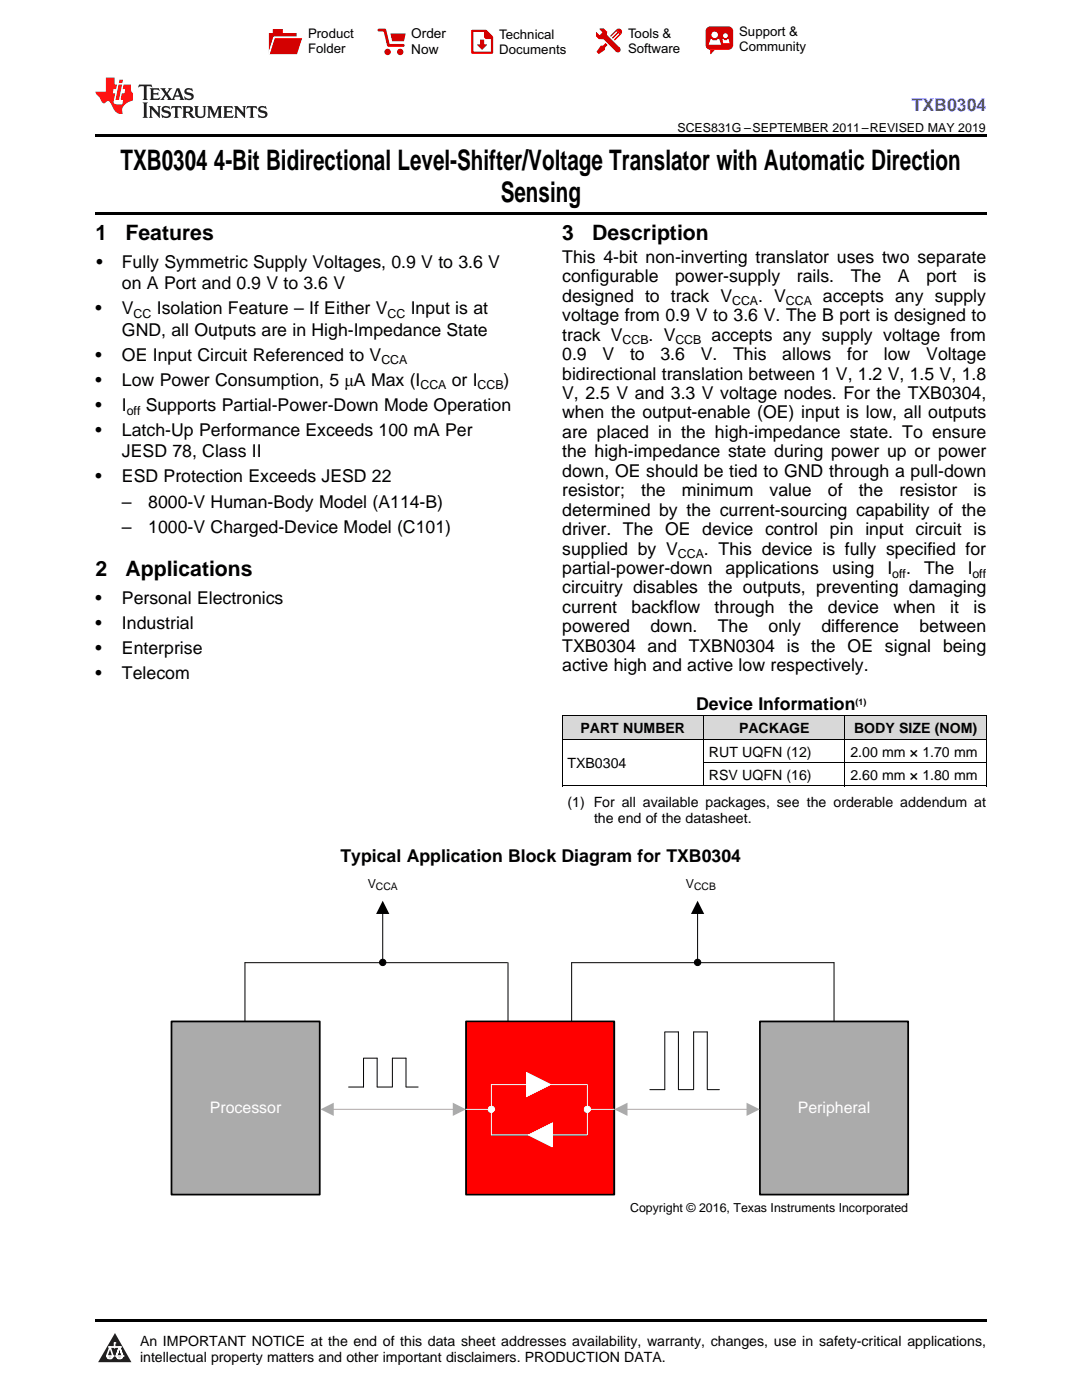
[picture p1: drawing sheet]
<svg xmlns="http://www.w3.org/2000/svg" width="216mm" height="279mm" viewBox="0 0 216 279" stroke-linecap="round" stroke-linejoin="round" font-family="sans-serif">
<defs><g id="words">
<g font-size="5.6">
<text x="24" y="33.9">TXB0304</text>
<text x="42.7" y="33.9">4-Bit Bidirectional Level-Shifter/Voltage Translator with Automatic Direction</text>
<text x="99.9" y="40.3">Sensing</text>
</g>
<g font-size="4.2">
<text x="19" y="47.8">1</text>
<text x="25" y="47.8">Features</text>
<text x="112.2" y="47.8">3</text>
<text x="118.2" y="47.8">Description</text>
<text x="19" y="114.9">2</text>
<text x="25" y="114.9">Applications</text>
</g>
<text font-size="3.5" fill="#00f" x="181.9" y="22.2">TXB0304</text>
<g font-size="3.5">
<text x="19.2" y="53.5">•</text>
<text x="24.3" y="53.5">Fully Symmetric Supply Voltages, 0.9 V to 3.6 V</text>
<text x="112.2" y="52.5">This 4-bit non-inverting translator uses two separate</text>
<text x="24.3" y="57.7">on A Port and 0.9 V to 3.6 V</text>
<text x="112.2" y="56.3">configurable</text>
<text x="134.7" y="56.3">power-supply</text>
<text x="159" y="56.3">rails.</text>
<text x="169.8" y="56.3">The</text>
<text x="179.2" y="56.3">A</text>
<text x="184.9" y="56.3">port</text>
<text x="194.3" y="56.3">is</text>
<text x="19" y="62.8">•</text>
<text x="24.3" y="62.8">V</text>
<text x="31.3" y="62.8">Isolation Feature – If Either V</text>
<text x="82" y="62.8">Input is at</text>
<text x="112.2" y="60.2">designed to track V</text>
<text x="112.2" y="64.1">voltage from 0.9 V to 3.6 V. The B port is designed to</text>
<text x="151.3" y="60.2">. V</text>
<text x="164.2" y="60.2">accepts any supply</text>
<text x="24.3" y="67">GND, all Outputs are in High-Impedance State</text>
<text x="112.2" y="68">track V</text>
<text x="112.2" y="71.9">0.9</text>
<text x="120.2" y="71.9">V</text>
<text x="125.7" y="71.9">to</text>
<text x="129.4" y="68">. V</text>
<text x="131.8" y="71.9">3.6</text>
<text x="139.8" y="71.9">V.</text>
<text x="142" y="68">accepts any supply voltage from</text>
<text x="146.3" y="71.9">This</text>
<text x="156.1" y="71.9">allows</text>
<text x="169.1" y="71.9">for</text>
<text x="176.4" y="71.9">low</text>
<text x="184.8" y="71.9">Voltage</text>
<text x="19" y="72">•</text>
<text x="19" y="77">•</text>
<text x="24.3" y="72">OE Input Circuit Referenced to V</text>
<text x="24.3" y="77">Low Power Consumption, 5 μA Max (I</text>
<text x="90.1" y="77">or I</text>
<text x="100.5" y="77">)</text>
<text x="112.2" y="75.7">bidirectional translation between 1 V, 1.2 V, 1.5 V, 1.8</text>
<text x="19" y="82">•</text>
<text x="24.3" y="82">I</text>
<text x="29.1" y="82">Supports Partial-Power-Down Mode Operation</text>
<text x="112.2" y="79.6">V, 2.5 V and 3.3 V voltage nodes. For the TXB0304,</text>
<text x="112.2" y="83.5">when the output-enable (OE) input is low, all outputs</text>
<text x="19" y="87">•</text>
<text x="24.3" y="87">Latch-Up Performance Exceeds 100 mA Per</text>
<text x="112.2" y="87.4">are placed in the high-impedance state. To ensure</text>
<text x="24.3" y="91.3">JESD 78, Class II</text>
<text x="112.2" y="91.3">the high-impedance state during power up or power</text>
<text x="112.2" y="95.1">down, OE should be tied to GND through a pull-down</text>
<text x="19" y="96.3">•</text>
<text x="24.3" y="96.3">ESD Protection Exceeds JESD 22</text>
<text x="24.3" y="101.4">–</text>
<text x="29.6" y="101.4">8000-V Human-Body Model (A114-B)</text>
<text x="112.2" y="99">resistor;</text>
<text x="127.9" y="99">the</text>
<text x="136" y="99">minimum</text>
<text x="153.6" y="99">value</text>
<text x="165.2" y="99">of</text>
<text x="171.3" y="99">the</text>
<text x="179.5" y="99">resistor</text>
<text x="194.3" y="99">is</text>
<text x="24.3" y="106.4">–</text>
<text x="29.6" y="106.4">1000-V Charged-Device Model (C101)</text>
<text x="112.2" y="102.9">determined by the current-sourcing capability of the</text>
<text x="112.2" y="106.8">driver. The OE device control pin input circuit is</text>
<text x="112.2" y="110.7">supplied by V</text>
<text x="140.5" y="110.7">. This device is fully specified for</text>
<text x="112.2" y="114.5">partial-power-down</text>
<text x="112.2" y="118.4">circuitry disables the outputs, preventing damaging</text>
<text x="144.8" y="114.5">applications</text>
<text x="166" y="114.5">using</text>
<text x="177.1" y="114.5">I</text>
<text x="180.8" y="114.5">.</text>
<text x="184.4" y="114.5">The</text>
<text x="193.1" y="114.5">I</text>
<text x="19" y="120.6">•</text>
<text x="19" y="125.6">•</text>
<text x="24.3" y="120.6">Personal Electronics</text>
<text x="24.3" y="125.6">Industrial</text>
<text x="112.2" y="122.3">current</text>
<text x="126" y="122.3">backflow</text>
<text x="142.6" y="122.3">through</text>
<text x="157.4" y="122.3">the</text>
<text x="165.2" y="122.3">device</text>
<text x="178.3" y="122.3">when</text>
<text x="189.6" y="122.3">it</text>
<text x="194.3" y="122.3">is</text>
<text x="19" y="130.6">•</text>
<text x="24.3" y="130.6">Enterprise</text>
<text x="112.2" y="126.2">powered</text>
<text x="112.2" y="130.1">TXB0304 and TXBN0304 is the OE signal being</text>
<text x="129.8" y="126.2">down.</text>
<text x="143.2" y="126.2">The</text>
<text x="153.4" y="126.2">only</text>
<text x="163.9" y="126.2">difference</text>
<text x="183.5" y="126.2">between</text>
<text x="19" y="135.6">•</text>
<text x="24.3" y="135.6">Telecom</text>
<text x="112.2" y="133.9">active high and active low respectively.</text>
<text x="138.9" y="141.7">Device Information</text>
<text x="67.9" y="172.1">Typical Application Block Diagram for TXB0304</text>
</g>
<g font-size="3.2" fill="#fff">
<text x="41.9" y="222.1">Processor</text>
<text x="159.2" y="222.1">Peripheral</text>
</g>
<g font-size="2.8">
<text x="115.8" y="146.3">PART NUMBER</text>
<text x="147.5" y="146.3">PACKAGE</text>
<text x="170.4" y="146.3">BODY SIZE (NOM)</text>
<text x="113.2" y="153.3">TXB0304</text>
<text x="141.5" y="151">RUT UQFN (12)</text>
<text x="141.5" y="155.6">RSV UQFN (16)</text>
<text x="169.7" y="151">2.00 mm × 1.70 mm</text>
<text x="169.7" y="155.6">2.60 mm × 1.80 mm</text>
<text x="113.2" y="161.1">(1) For all available packages, see the orderable addendum at</text>
<text x="118.5" y="164.3">the end of the datasheet.</text>
<text x="27.9" y="268.6">An IMPORTANT NOTICE at the end of this data sheet addresses availability, warranty, changes, use in safety-critical applications,</text>
<text x="27.9" y="271.8">intellectual property matters and other important disclaimers. PRODUCTION DATA.</text>
</g>
<g font-size="2.7">
<text x="82.1" y="7.7">Order</text>
<text x="82.1" y="10.7">Now</text>
</g>
<g font-size="2.6">
<text x="61.5" y="7.6">Product</text>
<text x="61.5" y="10.6">Folder</text>
<text x="99.6" y="7.8">Technical</text>
<text x="99.6" y="10.8">Documents</text>
<text x="125.3" y="7.6">Tools &amp;</text>
<text x="125.3" y="10.6">Software</text>
<text x="147.5" y="7.2">Support &amp;</text>
<text x="147.5" y="10.2">Community</text>
</g>
<g font-size="2.5">
<text x="135.2" y="26.3">SCES831G –SEPTEMBER 2011–REVISED MAY 2019</text>
<text x="26.7" y="63.5">CC</text>
<text x="77.3" y="63.5">CC</text>
<text x="146.1" y="60.9">CCA</text>
<text x="156.8" y="60.9">CCA</text>
<text x="124.2" y="68.7">CCB</text>
<text x="134.8" y="68.7">CCB</text>
<text x="76.1" y="72.7">CCA</text>
<text x="83.9" y="77.7">CCA</text>
<text x="95.3" y="77.7">CCB</text>
<text x="25.3" y="82.7">off</text>
<text x="135.3" y="111.4">CCA</text>
<text x="178" y="115.3">off</text>
<text x="194" y="115.3">off</text>
<text x="73.4" y="177.3">V</text>
<text x="136.9" y="177.3">V</text>
<text x="125.7" y="241.9">Copyright © 2016, Texas Instruments Incorporated</text>
</g>
<g font-size="2.1">
<text x="75" y="177.7">CCA</text>
<text x="138.5" y="177.7">CCB</text>
</g>
<text font-size="1.8" x="170.7" y="140.7">(1)</text>
</g></defs>
<g fill="#d8d8d8">
<path d="M112.2 142.9h28.2v4.7h-28.2z"/>
<path d="M140.4 142.9h28.2v4.7h-28.2z"/>
<path d="M168.6 142.9h28.2v4.7h-28.2z"/>
</g>
<path d="M22.9 266l3.3 5.9h-6.6z" fill="#231f20"/>
<path d="M21.3 270.6h1.2l-.3 .5h-.3a.53 .53 0 0 1-.6-.5z" fill-rule="evenodd" fill="#fff"/>
<path d="M21.3 270.6h1.2l-.3 .5h-.3a.53 .53 0 0 1-.6-.5z" fill="none" stroke="#231f20" stroke-width=".33"/>
<path d="M21.3 270.6l1.2 .1-.3 .4h-.5z" fill="none" stroke="#fff" stroke-width=".33"/>
<path d="M22.9 268.9h.1" fill="none" stroke="#fff" stroke-width=".33"/>
<path d="M22.9 268v.9z" fill="#fff"/>
<path d="M22.9 268v.9z" fill="none" stroke="#fff" stroke-width=".33"/>
<circle cx="22.9" cy="268" r=".16" fill="#fff"/>
<path d="M21.8 268.8h.1" fill="none" stroke="#fff" stroke-width=".33"/>
<path d="M21.8 268.8h2.2z" fill="#fff"/>
<path d="M21.8 268.8h2.2z" fill="none" stroke="#fff" stroke-width=".33"/>
<circle cx="24" cy="268.8" r=".16" fill="#fff"/>
<path d="M23.2 270.6h.1" fill="none" stroke="#fff" stroke-width=".33"/>
<path d="M23.8 268.8l-.6 1.8z" fill="#fff"/>
<path d="M23.8 268.8l-.6 1.8z" fill="none" stroke="#fff" stroke-width=".33"/>
<path d="M23.8 268.8l.7 1.8z" fill="#fff"/>
<path d="M23.8 268.8l.7 1.8z" fill="none" stroke="#fff" stroke-width=".33"/>
<path d="M24.4 270.6h.1" fill="none" stroke="#fff" stroke-width=".33"/>
<circle cx="21.3" cy="270.6" r=".16" fill="#fff"/>
<path d="M22 268.8l-.7 1.8z" fill="#fff"/>
<path d="M22 268.8l-.7 1.8z" fill="none" stroke="#fff" stroke-width=".33"/>
<path d="M22 268.8l.5 1.8z" fill="#fff"/>
<path d="M22 268.8l.5 1.8z" fill="none" stroke="#fff" stroke-width=".33"/>
<circle cx="22.5" cy="270.6" r=".16" fill="#fff"/>
<path d="M23.3 270.6h1.2a.63 .63 0 0 1-.6 .5 .63 .63 0 0 1-.6-.5z" fill-rule="evenodd" fill="#fff"/>
<path d="M23.3 270.6h1.2a.63 .63 0 0 1-.6 .5 .63 .63 0 0 1-.6-.5z" fill="none" stroke="#231f20" stroke-width=".33"/>
<path d="M23.3 270.6h1.2l-.4 .5h-.5z" fill="none" stroke="#fff" stroke-width=".33"/>
<path d="M23.2 270.6h.1" fill="none" stroke="#fff" stroke-width=".33"/>
<circle cx="24.5" cy="270.6" r=".16" fill="#fff"/>
<path d="M19 263.2h177.8v.5h-177.8z" fill="#000"/>
<path d="M34.2 203.9h29.6v34.5h-29.6z" fill-rule="evenodd" fill="#ababab"/>
<path d="M34.2 203.9h29.6v34.5h-29.6z" fill="none" stroke="#000" stroke-width=".35"/>
<path d="M151.6 203.9h29.6v34.5h-29.6z" fill-rule="evenodd" fill="#ababab"/>
<path d="M151.6 203.9h29.6v34.5h-29.6z" fill="none" stroke="#000" stroke-width=".35"/>
<path d="M93 203.9h29.6v34.5h-29.6z" fill-rule="evenodd" fill="#f00"/>
<path d="M93 203.9h29.6v34.5h-29.6z" fill="none" stroke="#000" stroke-width=".35"/>
<path d="M105.1 214l4.8 2.5-4.8 2.4z" fill="#fff"/>
<path d="M105.1 214l4.8 2.5-4.8 2.4z" fill="none" stroke="#fff" stroke-width=".2"/>
<path d="M105.4 226.5l4.8-2.4v4.8z" fill="#fff"/>
<path d="M98.1 216.5v10h7.3M98.1 216.5h7M109.9 216.5h7.3M117.2 216.6v9.8M93 221.4h5.1M105.4 226.5l4.8-2.4v4.8zM110.2 226.5h7M117.2 221.4h5.4" fill="none" stroke="#fff" stroke-width=".2"/>
<circle cx="98.1" cy="221.4" r=".63" fill="#fff"/>
<circle cx="98.1" cy="221.4" r=".63" fill="none" stroke="#fff" stroke-width=".2"/>
<circle cx="117.2" cy="221.4" r=".64" fill="#fff"/>
<circle cx="117.2" cy="221.4" r=".64" fill="none" stroke="#fff" stroke-width=".2"/>
<path d="M66.3 221.4h24.4" fill="none" stroke="#ababab" stroke-width=".2"/>
<g fill="#ababab">
<path d="M64 221.4l2.6-1.3v2.6z"/>
<path d="M90.4 220.1l2.6 1.3-2.6 1.3z"/>
</g>
<path d="M124.9 221.4h24.4" fill="none" stroke="#ababab" stroke-width=".2"/>
<g fill="#ababab">
<path d="M122.6 221.4l2.6-1.3v2.6z"/>
<path d="M149 220.1l2.6 1.3-2.6 1.3z"/>
</g>
<g fill="none" stroke="#000" stroke-width=".2">
<path d="M112.2 156.9h84.6M112.2 147.5h84.6M112.2 142.9h84.6M112.2 142.9v14M140.4 142.9v14M140.4 152.2h56.4M168.6 142.9v14M196.8 142.9v14M76.4 182.1v10M101.2 192.1h-52.3v11.7M101.4 192.1v11.7M139.2 182.1v10"/>
<path d="M72.5 211.2v5.7h-2.9M72.5 211.2h2.8v5.7M75.3 216.9h3M78.3 216.9v-5.7h2.7v5.7M81 216.9h2.4M114.1 203.8v-11.7h52.3v11.7M132.7 206v11.5h-3M132.7 205.9h2.7v11.5M135.4 217.5h3M138.4 217.4v-11.5h2.7v11.5M141.1 217.5h2.4"/>
<circle cx="76.4" cy="192.1" r=".64"/>
<circle cx="139.2" cy="192.1" r=".63"/>
</g>
<g fill="#000">
<path d="M76.4 179.8l1.3 2.6h-2.7zM139.2 179.8l1.3 2.6h-2.6z"/>
<circle cx="76.4" cy="192.1" r=".64"/>
<circle cx="139.2" cy="192.1" r=".63"/>
</g>
<path d="M19 26.8h177.8v.6h-177.8zM19 42.3h177.8v.5h-177.8z" fill="#000"/>
<path d="M27.7 16.9l-.1 .6 .6-.3h.5v.2v2.2l-.2 .4h1l-.2-.4v-2.2v-.2h.5l.6 .3-.2-.6zM29.9 17.6l.2 .4v1.6l-.2 .4h1.9l.1-.6a1.09 1.09 0 0 1-1.3 .1v-.6h.6l.4 .2v-.7l-.2 .2h-.8v-.6l.2-.1a1.01 1.01 0 0 1 1 .3l-.1-.6zM32 17.6l.9 1.2-1 1.2h.9l-.2-.3 .5-.7 .5 .7-.3 .3h1.7l-.2-.3 .1-.4h1l.1 .4-.2 .3h1l-.3-.4-.7-2h-.5l-1 2.2-.8-1.1 .9-1.1h-.9l.2 .2-.4 .7-.4-.7 .2-.2zM35.4 18l.4 1h-.8zM37 17.7a.66 .66 0 0 0-.2 .8 .66 .66 0 0 0 .6 .4l.7 .2 .1 .2a.8 .8 0 0 1-.7 .4 .8 .8 0 0 1-.7-.5l.1 .8 .2-.2a.94 .94 0 0 0 1.1 .1 .94 .94 0 0 0 .4-.9 1.48 1.48 0 0 0-1.3-.6v-.4a1.1 1.1 0 0 1 1.2 .2l-.2-.6-.2 .1-.5-.1zM28.5 20.4l.2 .4v2.3l-.2 .4h1l-.2-.4v-2.3l.2-.4zM29.7 21.2l.2 .4v1.5l-.2 .4h.8l-.3-.4 .1-1.3 1.6 1.8v-2l.2-.4h-.7l.2 .2v1.1l-1.2-1.3zM32.5 21.3a.66 .66 0 0 0-.2 .8 .66 .66 0 0 0 .6 .4l.6 .2 .2 .2a.8 .8 0 0 1-.8 .4 .8 .8 0 0 1-.7-.5l.2 .7 .2-.1a.94 .94 0 0 0 1 .1 .94 .94 0 0 0 .5-1 1.47 1.47 0 0 0-1.3-.6l-.1-.3a1.1 1.1 0 0 1 1.3 .2l-.2-.6-.2 .1-.5-.2zM34.3 21.2l-.2 .6a.64 .64 0 0 1 .8-.3v1.6l-.2 .4h1l-.3-.4 .1-1.6a.66 .66 0 0 1 .8 .3l-.2-.6zM36.3 21.2l.3 .4v1.5l-.3 .4h1l-.2-.2v-.7h.5l.1 .1a.8 .8 0 0 0 1.2 .7l-1-1a.62 .62 0 0 0 .6-.5 .62 .62 0 0 0-.6-.7zM37.1 21.5h.1a.48 .48 0 0 1 .6 0 .48 .48 0 0 1 .1 .6l-.2 .1-.6 .1zM38.7 21.2l.2 .2a2.29 2.29 0 0 0 .4 2 1.05 1.05 0 0 0 1.7-.7v-1.3l.2-.2h-.8l.2 .4v1.1a.61 .61 0 0 1-.6 .6 .61 .61 0 0 1-.6-.6v-1.1l.3-.4zM41.3 21.2l.3 .4v1.5l-.3 .4h.8l-.2-.4v-1.4l.8 1.9 .9-1.9v1.4l-.2 .4h.9l-.2-.4v-1.5l.2-.4h-.8l-.7 1.5-.6-1.5zM44.5 21.2l.2 .4v1.5l-.2 .4h1.9l.2-.6a1.1 1.1 0 0 1-1.4 .2v-.7h.6l.4 .2v-.6l-.2 .1-.8 .1v-.6l.2-.1a1.02 1.02 0 0 1 1.1 .2l-.2-.5zM46.7 21.2l.2 .4v1.5l-.2 .4h.8l-.3-.4 .1-1.3 1.6 1.8v-2l.2-.4h-.7l.2 .2v1.1l-1.2-1.3zM49.3 21.2l-.1 .6a.64 .64 0 0 1 .8-.3v1.6l-.3 .4h1l-.2-.4v-1.6a.66 .66 0 0 1 .8 .3l-.1-.6zM51.7 21.3a.66 .66 0 0 0-.2 .7 .66 .66 0 0 0 .7 .5l.6 .2 .1 .2a.8 .8 0 0 1-.7 .4 .8 .8 0 0 1-.7-.5l.1 .7 .2-.1a.94 .94 0 0 0 1.1 .1 .94 .94 0 0 0 .4-1 1.48 1.48 0 0 0-1.2-.6l-.1-.3a1.1 1.1 0 0 1 1.2 .2l-.2-.6-.1 .1-.6-.2z" fill="#231f20"/>
<path d="M21.1 15.5v2.8h-2v.4l.9 .9a.96 .96 0 0 0 1 1 .59 .59 0 0 1 .5-.4 .59 .59 0 0 1 .5 .3l.4 .8a1.61 1.61 0 0 0 2.1 1.3 1.63 1.63 0 0 1 1.1-2.2l.9-.3v-1.5a1.6 1.6 0 0 1-.4-1.7h-1.4l-.2 .9h.5l-.2 .8h-.5l-.2 1v.3h.5l-.2 .9h-.7a.74 .74 0 0 1-1-.6l.3-1.6h-.5l.2-.8h.5l.1-.9h-.4v-1.4zM23.7 16.9l-.7 3h.8l.6-3zM23.8 15.9l-.1 .7h.7l.2-.7z" fill="#ee1d23"/>
<g fill="#d60000">
<path d="M54.4 5.8h2v.8h2.8v4.2h-5.5v-4.2h.7z" fill-rule="evenodd"/>
<path d="M54.7 7.5h5.6l-1 3.3h-5.6z" fill-rule="evenodd"/>
</g>
<path d="M54.6 7.4h5.8l-.1 .1h-5.5l-1.1 3.3z" fill-rule="evenodd" fill="#fff"/>
<path d="M54.6 7.4h5.8l-.1 .1h-5.5l-1.1 3.3z" fill="none" stroke="#fff" stroke-width=".2"/>
<path d="M75.6 6h1.2l.7 3.1h3" fill="none" stroke="#d60000" stroke-width=".56"/>
<g fill="#d60000">
<path d="M77.9 6.7h3.1l-.4 1.5h-2.3z" fill-rule="evenodd"/>
<circle cx="77.3" cy="10.4" r=".64"/>
<circle cx="79.9" cy="10.4" r=".64"/>
</g>
<path d="M94.2 6.2h2.7l1.3 1.2v3.1h-4z" fill="none" stroke="#d60000" stroke-width=".44"/>
<g fill="#d60000">
<path d="M95.8 7.9h.8v1h.6l-1 1.1-1-1v-.1h.6z" fill-rule="evenodd"/>
<path d="M96.6 6.2h.3l1.3 1.2v.4h-1.3l-.3-.4z" fill-rule="evenodd"/>
<path d="M119.6 5.7h.9l.6 .6 .1 .7 2.5 2.5-.8 .8-2.3-2.3-1.1-.2-.6-.6v-.8l.7 .6 .5-.4v-.2l-.4-.5z" fill-rule="evenodd"/>
<path d="M119.9 9.1h.4l.5-.5 .4 .4-.5 .5v.4l-1.2 .9-.5-.5z" fill-rule="evenodd"/>
<path d="M123 5.9a.67 .67 0 0 1 .9 0 .67 .67 0 0 1 0 .9z" fill-rule="evenodd"/>
<path d="M123 5.9l.9 .9-1.2 1.2h-.2l.1-.2 .9-.9 .1-.2h-.3l-.9 1h-.2v-.2l.9-1 .1-.2h-.3l-.9 1h-.2v-.2z" fill-rule="evenodd"/>
<circle cx="123.3" cy="9.9" r=".54"/>
</g>
<path d="M121.1 6.3l-.1 .7" fill="none" stroke="#d60000" stroke-width=".2"/>
<g fill="#d60000">
<path d="M141.1 5.5l.6-.2h3.6a.95 .95 0 0 1 1 .9v2.8a.95 .95 0 0 1-1 .9h-3.6a.95 .95 0 0 1-.9-.9v-2.8z" fill-rule="evenodd"/>
<path d="M141.7 9.9h.9l-.7 .9h-.2z" fill-rule="evenodd"/>
</g>
<g fill="#fff">
<path d="M144.3 8.6h1.3z"/>
<path d="M141.8 7.8h.3l.1 .2h.8l.2-.2h.3l.4 1.1h-2.5z" fill-rule="evenodd"/>
<path d="M144.2 7.8h.2l.2 .2h.4l.2-.2h.2l.2 .8h-1.3z" fill-rule="evenodd"/>
<circle cx="142.6" cy="6.9" r=".65"/>
<circle cx="144.8" cy="7.1" r=".48"/>
</g>
<use href="#words"/>
</svg>
